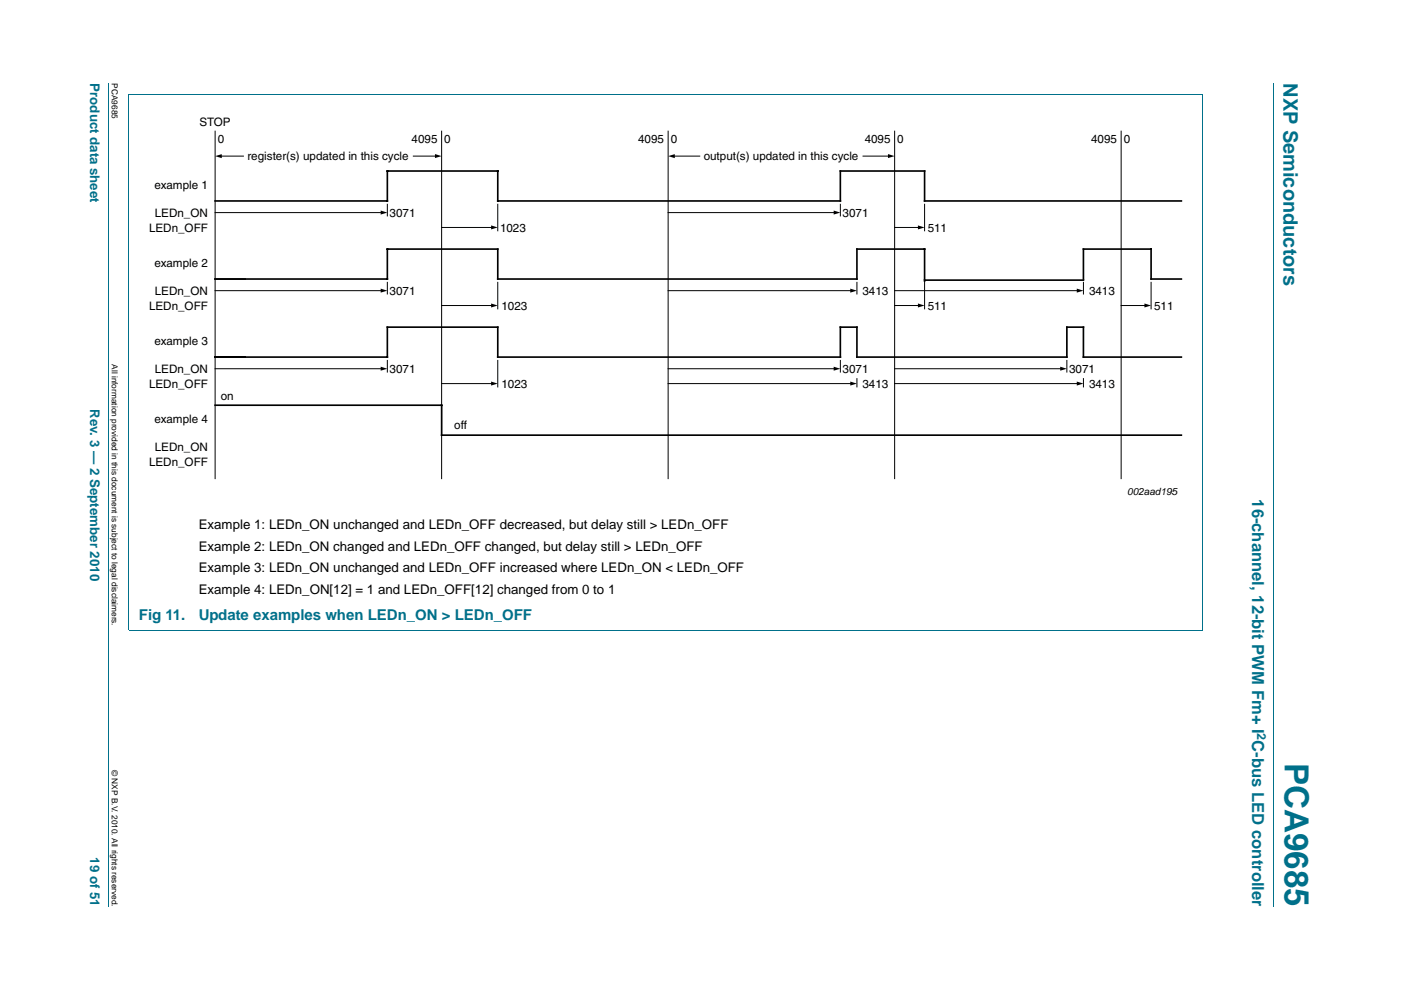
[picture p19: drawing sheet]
<svg xmlns="http://www.w3.org/2000/svg" width="297mm" height="210mm" viewBox="0 0 297 210" stroke-linecap="round" stroke-linejoin="round" font-family="sans-serif">
<defs><g id="words">
<text font-size="7" fill="#00708a" x="272.4" y="161.7" transform="rotate(90 272.4 161.7)">PCA9685</text>
<text font-size="4.2" fill="#00708a" x="272.2" y="17.7" transform="rotate(90 272.2 17.7)">NXP Semiconductors</text>
<text font-size="3.5" fill="#00708a" x="265.5" y="105.9" transform="rotate(90 265.5 105.9)">16-channel, 12-bit PWM Fm+ I C-bus LED controller</text>
<g font-size="3.2" fill="#00708a">
<text x="29.4" y="131.5">Fig 11.</text>
<text x="42.1" y="131.5">Update examples when LEDn_ON &gt; LEDn_OFF</text>
</g>
<g font-size="2.8" fill="#00708a">
<text x="19.1" y="17.7" transform="rotate(90 19.1 17.7)">Product data sheet</text>
<text x="19.1" y="86.7" transform="rotate(90 19.1 86.7)">Rev. 3 — 2 September 2010</text>
<text x="19.1" y="181.8" transform="rotate(90 19.1 181.8)">19 of 51</text>
</g>
<g font-size="2.8">
<text x="42.1" y="112.2">Example 1: LEDn_ON unchanged and LEDn_OFF decreased, but delay still &gt; LEDn_OFF</text>
<text x="42.1" y="116.8">Example 2: LEDn_ON changed and LEDn_OFF changed, but delay still &gt; LEDn_OFF</text>
<text x="42.1" y="121.4">Example 3: LEDn_ON unchanged and LEDn_OFF increased where LEDn_ON &lt; LEDn_OFF</text>
<text x="42.1" y="126">Example 4: LEDn_ON[12] = 1 and LEDn_OFF[12] changed from 0 to 1</text>
</g>
<text font-size="2.6" fill="#00708a" x="266.5" y="155.6" transform="rotate(90 266.5 155.6)">2</text>
<g font-size="2.5">
<text x="42.3" y="26.8">STOP</text>
<text x="46.2" y="30.3">0</text>
<text x="52.5" y="34">register(s) updated in this cycle</text>
<text x="87.3" y="30.3">4095</text>
<text x="94.2" y="30.3">0</text>
<text x="135.3" y="30.3">4095</text>
<text x="142.2" y="30.3">0</text>
<text x="149.2" y="34">output(s) updated in this cycle</text>
<text x="183.3" y="30.3">4095</text>
<text x="190.2" y="30.3">0</text>
<text x="231.4" y="30.3">4095</text>
<text x="238.3" y="30.3">0</text>
<text x="32.8" y="40.1">example 1</text>
<text x="32.8" y="45.9">LEDn_ON</text>
<text x="82.6" y="45.9">3071</text>
<text x="178.6" y="45.9">3071</text>
<text x="31.6" y="49.1">LEDn_OFF</text>
<text x="106" y="49.1">1023</text>
<text x="196.7" y="49.1">511</text>
<text x="32.8" y="56.7">example 2</text>
<text x="31.6" y="65.7">LEDn_OFF</text>
<text x="32.8" y="62.5">LEDn_ON</text>
<text x="82.6" y="62.5">3071</text>
<text x="106.3" y="65.7">1023</text>
<text x="182.9" y="62.5">3413</text>
<text x="196.7" y="65.7">511</text>
<text x="230.9" y="62.5">3413</text>
<text x="244.7" y="65.7">511</text>
<text x="32.8" y="73.2">example 3</text>
<text x="31.6" y="82.2">LEDn_OFF</text>
<text x="32.8" y="79.1">LEDn_ON</text>
<text x="82.6" y="79.1">3071</text>
<text x="106.3" y="82.2">1023</text>
<text x="178.6" y="79.1">3071</text>
<text x="182.9" y="82.2">3413</text>
<text x="226.7" y="79.1">3071</text>
<text x="230.9" y="82.2">3413</text>
<text x="32.8" y="89.8">example 4</text>
<text x="46.8" y="84.9">on</text>
<text x="32.8" y="95.6">LEDn_ON</text>
<text x="96.3" y="90.9">off</text>
<text x="31.6" y="98.8">LEDn_OFF</text>
</g>
<text font-size="2.1" x="239" y="105">002aad195</text>
<g font-size="1.8">
<text x="23.7" y="17.7" transform="rotate(90 23.7 17.7)">PCA9685</text>
<text x="23.7" y="77.3" transform="rotate(90 23.7 77.3)">All information provided in this document is subject to legal disclaimers.</text>
<text x="23.7" y="163.3" transform="rotate(90 23.7 163.3)">© NXP B.V. 2010. All rights reserved.</text>
</g>
</g></defs>
<path d="M23.1 17.7v174.6M270 17.7v174.6M27.3 20h227.6M27.3 20.1v113.5M254.9 20.1v113.5M27.3 133.6h227.6" fill="none" stroke="#00708a" stroke-width=".21"/>
<path d="M45.6 42.6h36.5v-6.3h23.4v6.3h72.7v-6.3h17.8v6.3h54.5M45.6 59.2h36.5v-6.4h23.4v6.4h76.2v-6.4h14.3v6.4M196 59.4h.1M196 59.4h33.7M229.7 59.2v-6.4h14.4v6.4h6.4M45.6 75.7h36.5v-6.3h23.4v6.3h72.7v-6.3h3.5v6.3h44.5v-6.3h3.5v6.3h20.8M45.6 85.9h48v6.4h156.9" fill="none" stroke="#000" stroke-width=".35"/>
<g fill="none" stroke="#000" stroke-width=".21">
<path d="M45.6 27.8v73.7M46.7 33.1h4.9M87.6 33.1h4.9M93.6 27.8v73.7M141.7 27.8v73.7M142.8 33.1h5.6M183 33.1h5.6M189.7 27.8v73.7M237.7 27.8v73.7M45.6 45.1h35.4M82.1 43.3v2.5M82.1 59.9v2.5"/>
<path d="M93.6 48.2h10.8M105.5 43.3v5.7M105.5 59.9v5.6M141.7 45.1h35.3M178.2 43.3v2.5M181.7 59.9v2.5M189.7 48.2h5.2M196 43.3v5.7M196 59.9v5.6M229.7 59.9v2.5M244.1 59.9v5.6M45.6 61.7h35.4"/>
<path d="M45.6 78.2h35.4M82.1 76.4v2.5M93.6 64.8h10.8M105.5 76.4v5.7M141.7 61.7h38.9M141.7 78.2h35.3M178.2 76.4v2.5M189.7 61.7h38.9M189.7 64.8h5.2M189.7 78.2h35.4M226.2 76.4v2.5M237.7 64.8h5.2"/>
<path d="M93.6 81.4h10.8M141.7 81.4h38.9M181.7 80.3v1.8M189.7 81.4h38.9M229.7 80.3v1.8"/>
</g>
<g fill="#000">
<path d="M45.6 33.1l1.4-.4v.8zM92.2 32.7l1.4 .4-1.4 .4zM141.7 33.1l1.4-.4v.8zM188.3 32.7l1.4 .4-1.4 .4zM80.7 44.7l1.4 .4-1.4 .4zM104.1 47.8l1.4 .4-1.4 .5zM176.8 44.7l1.4 .4-1.4 .4zM194.6 47.8l1.4 .4-1.4 .5zM80.7 61.2l1.4 .5-1.4 .4zM80.7 77.8l1.4 .4-1.4 .4zM104.1 64.4l1.4 .4-1.4 .4zM176.8 77.8l1.4 .4-1.4 .4z"/>
<path d="M180.3 61.2l1.4 .5-1.4 .4zM194.6 64.4l1.4 .4-1.4 .4zM224.8 77.8l1.4 .4-1.4 .4zM228.3 61.2l1.4 .5-1.4 .4zM242.6 64.4l1.5 .4-1.5 .4zM104.1 80.9l1.4 .5-1.4 .4zM180.3 80.9l1.4 .5-1.4 .4zM228.3 80.9l1.4 .5-1.4 .4z"/>
</g>
<use href="#words"/>
</svg>
